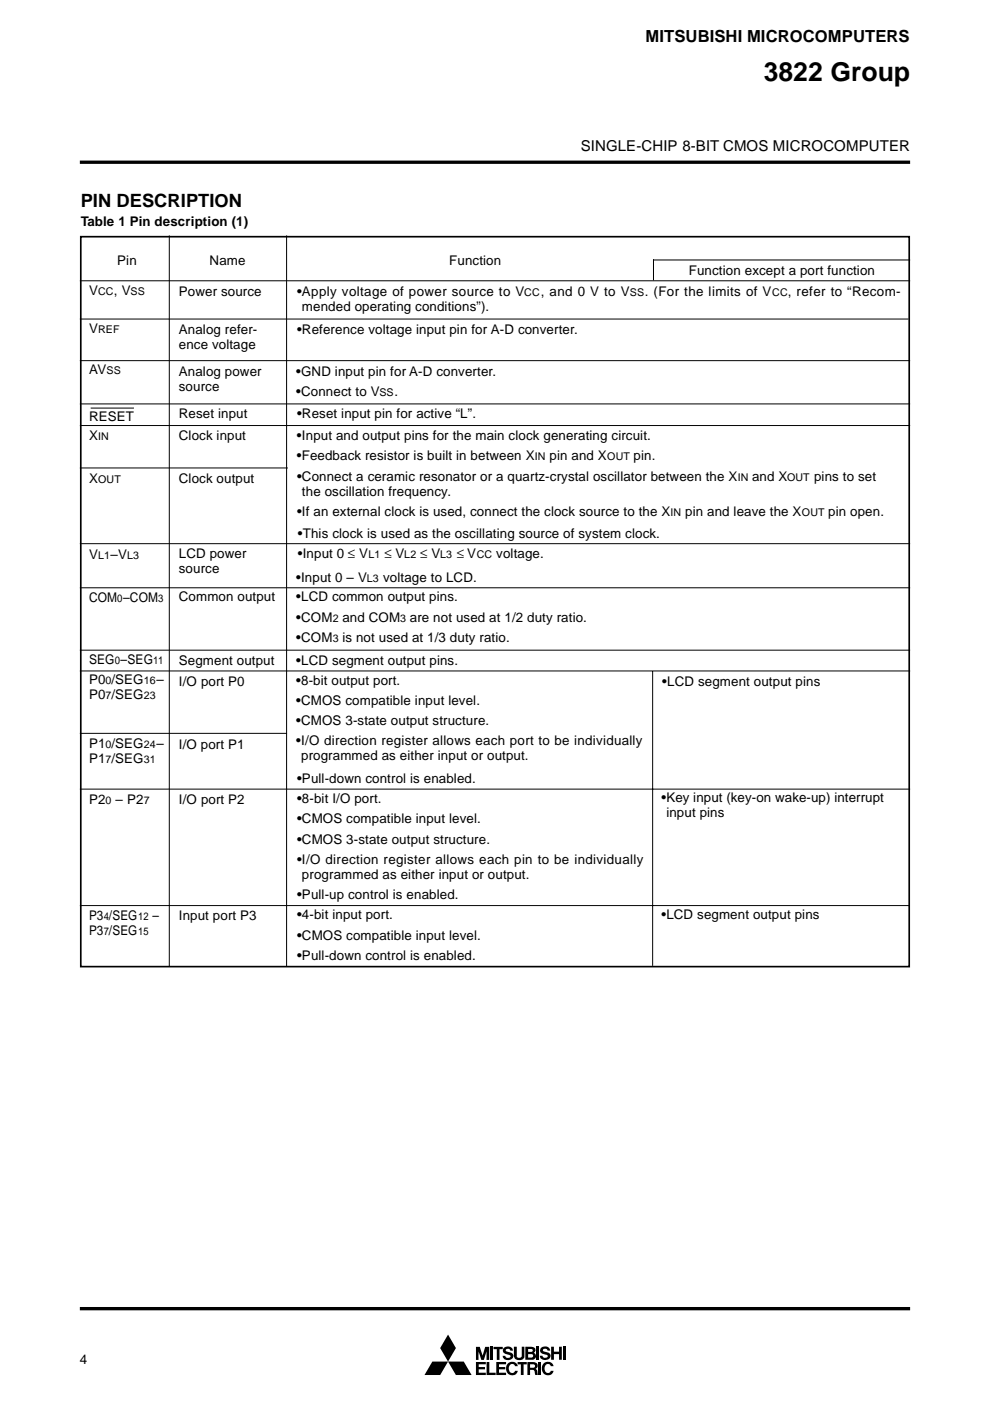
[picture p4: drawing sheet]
<svg xmlns="http://www.w3.org/2000/svg" width="210mm" height="297mm" viewBox="0 0 210 297" stroke-linecap="round" stroke-linejoin="round" font-family="sans-serif">
<defs><g id="words">
<text font-size="5.6" x="161.9" y="17.1">3822 Group</text>
<text font-size="3.9" x="17.1" y="43.9">PIN DESCRIPTION</text>
<text font-size="3.5" x="136.9" y="9">MITSUBISHI MICROCOMPUTERS</text>
<text font-size="3.2" x="123.1" y="31.9">SINGLE-CHIP 8-BIT CMOS MICROCOMPUTER</text>
<g font-size="2.8">
<text x="17.1" y="48">Table 1 Pin description (1)</text>
<text x="24.9" y="56.1">Pin</text>
<text x="44.4" y="56.1">Name</text>
<text x="95.2" y="56.1">Function</text>
<text x="146" y="58.2">Function except a port function</text>
<text x="18.9" y="62.6">V</text>
<text x="24.2" y="62.6">, V</text>
<text x="37.9" y="62.8">Power source</text>
<text x="63" y="62.8">•Apply voltage of power source to V</text>
<text x="64" y="66">mended operating conditions”).</text>
<text x="114.7" y="62.8">, and 0 V to V</text>
<text x="136.7" y="62.8">. (For the limits of V</text>
<text x="167" y="62.8">, refer to “Recom-</text>
<text x="18.9" y="70.6">V</text>
<text x="37.9" y="70.7">Analog refer-</text>
<text x="63" y="70.7">•Reference voltage input pin for A-D converter.</text>
<text x="37.9" y="73.9">ence voltage</text>
<text x="18.9" y="79.4">AV</text>
<text x="37.9" y="79.7">Analog power</text>
<text x="37.9" y="82.9">source</text>
<text x="62.8" y="79.7">•GND input pin for A-D converter.</text>
<text x="62.8" y="84">•Connect to V</text>
<text x="83.6" y="84">.</text>
<text x="18.9" y="89.3">RESET</text>
<text x="37.9" y="88.7">Reset input</text>
<text x="63" y="88.7">•Reset input pin for active “L”.</text>
<text x="18.9" y="93.3">X</text>
<text x="37.9" y="93.3">Clock input</text>
<text x="63" y="93.3">•Input and output pins for the main clock generating circuit.</text>
<text x="63" y="97.5">•Feedback resistor is built in between X</text>
<text x="63" y="102">•Connect a ceramic resonator or a quartz-crystal oscillator between the X</text>
<text x="116.5" y="97.5">pin and X</text>
<text x="134.3" y="97.5">pin.</text>
<text x="159.5" y="102">and X</text>
<text x="172.6" y="102">pins to set</text>
<text x="18.9" y="102.3">X</text>
<text x="37.9" y="102.3">Clock output</text>
<text x="64" y="105.1">the oscillation frequency.</text>
<text x="63" y="109.4">•If an external clock is used, connect the clock source to the X</text>
<text x="145.3" y="109.4">pin and leave the X</text>
<text x="175.6" y="109.4">pin open.</text>
<text x="18.9" y="118.5">V</text>
<text x="23.5" y="118.5">–V</text>
<text x="37.9" y="118.4">LCD power</text>
<text x="63.1" y="114.1">•This clock is used as the oscillating source of system clock.</text>
<text x="63.1" y="118.4">•Input 0 ≤ V</text>
<text x="81.5" y="118.4">≤ V</text>
<text x="89.1" y="118.4">≤ V</text>
<text x="96.8" y="118.4">≤ V</text>
<text x="105.2" y="118.4">voltage.</text>
<text x="37.9" y="121.5">source</text>
<text x="62.8" y="123.3">•Input 0 – V</text>
<text x="81.2" y="123.3">voltage to LCD.</text>
<text x="18.9" y="127.7">COM –COM</text>
<text x="37.9" y="127.4">Common output</text>
<text x="62.8" y="127.5">•LCD common output pins.</text>
<text x="62.8" y="131.9">•COM</text>
<text x="72.6" y="131.9">and COM</text>
<text x="86.9" y="131.9">are not used at 1/2 duty ratio.</text>
<text x="62.8" y="136.2">•COM</text>
<text x="72.6" y="136.2">is not used at 1/3 duty ratio.</text>
<text x="18.9" y="140.8">SEG –SEG</text>
<text x="37.9" y="140.9">Segment output</text>
<text x="62.8" y="140.9">•LCD segment output pins.</text>
<text x="18.9" y="145">P0 /SEG</text>
<text x="18.9" y="148.2">P0 /SEG</text>
<text x="33.2" y="145">–</text>
<text x="37.9" y="145.3">I/O port P0</text>
<text x="62.8" y="145.2">•8-bit output port.</text>
<text x="62.8" y="149.6">•CMOS compatible input level.</text>
<text x="140.4" y="145.5">•LCD segment output pins</text>
<text x="62.8" y="153.8">•CMOS 3-state output structure.</text>
<text x="18.9" y="158.6">P1 /SEG</text>
<text x="18.9" y="161.7">P1 /SEG</text>
<text x="33.2" y="158.6">–</text>
<text x="37.9" y="158.7">I/O port P1</text>
<text x="62.8" y="158">•I/O direction register allows each port to be individually</text>
<text x="63.9" y="161.2">programmed as either input or output.</text>
<text x="63" y="166">•Pull-down control is enabled.</text>
<text x="18.9" y="170.6">P2</text>
<text x="24.5" y="170.6">– P2</text>
<text x="37.9" y="170.6">I/O port P2</text>
<text x="63" y="170.2">•8-bit I/O port.</text>
<text x="140.2" y="170">•Key input (key-on wake-up) interrupt</text>
<text x="141.3" y="173.2">input pins</text>
<text x="63" y="174.4">•CMOS compatible input level.</text>
<text x="63" y="178.9">•CMOS 3-state output structure.</text>
<text x="63" y="183.1">•I/O direction register allows each pin to be individually</text>
<text x="63" y="190.7">•Pull-up control is enabled.</text>
<text x="64" y="186.3">programmed as either input or output.</text>
<text x="18.9" y="195.1">P3 /SEG</text>
<text x="32.3" y="195.1">–</text>
<text x="37.9" y="195.1">Input port P3</text>
<text x="63" y="194.9">•4-bit input port.</text>
<text x="140.2" y="194.9">•LCD segment output pins</text>
<text x="18.9" y="198.3">P3 /SEG</text>
<text x="63" y="199.3">•CMOS compatible input level.</text>
<text x="63" y="203.6">•Pull-down control is enabled.</text>
<text x="16.9" y="289.1">4</text>
</g>
<g font-size="2.3">
<text x="20.8" y="62.6">CC</text>
<text x="27.7" y="62.6">SS</text>
<text x="111.1" y="62.8">CC</text>
<text x="133.5" y="62.8">SS</text>
<text x="163.7" y="62.8">CC</text>
<text x="20.8" y="70.6">REF</text>
<text x="22.6" y="79.4">SS</text>
<text x="80.4" y="84">SS</text>
<text x="20.8" y="93.3">IN</text>
<text x="113.4" y="97.5">IN</text>
<text x="128.8" y="97.5">OUT</text>
<text x="156.5" y="102">IN</text>
<text x="166.9" y="102">OUT</text>
<text x="20.8" y="102.3">OUT</text>
<text x="142.2" y="109.4">IN</text>
<text x="170" y="109.4">OUT</text>
<text x="20.8" y="118.5">L1</text>
<text x="27" y="118.5">L3</text>
<text x="78.1" y="118.4">L1</text>
<text x="85.7" y="118.4">L2</text>
<text x="93.3" y="118.4">L3</text>
<text x="101.1" y="118.4">CC</text>
<text x="77.8" y="123.3">L3</text>
<text x="24.9" y="127.7">0</text>
<text x="33.5" y="127.7">3</text>
<text x="70.6" y="131.9">2</text>
<text x="84.8" y="131.9">3</text>
<text x="70.6" y="136.2">3</text>
<text x="24.3" y="140.8">0</text>
<text x="32.5" y="140.8">11</text>
<text x="22.4" y="145">0</text>
<text x="22.4" y="148.2">7</text>
<text x="30.5" y="145">16</text>
<text x="30.5" y="148.2">23</text>
<text x="22.4" y="158.6">0</text>
<text x="22.4" y="161.7">7</text>
<text x="30.5" y="158.6">24</text>
<text x="30.5" y="161.7">31</text>
<text x="22.4" y="170.6">0</text>
<text x="30.5" y="170.6">7</text>
<text x="22" y="195.1">4</text>
<text x="29.3" y="195.1">12</text>
<text x="22" y="198.3">7</text>
<text x="29.3" y="198.3">15</text>
</g>
</g></defs>
<g fill="#000">
<path d="M100.9 285.6h.8l.6 1.8 .6-1.8h.8v2.7h-.5v-1.7l-.6 1.7h-.6l-.5-1.7v1.7h-.6zM100.9 288.8h2.1v.5h-1.5v.5h1.3v.5h-1.3v.7h1.5v.5h-2.1zM103.2 288.8h.5v2.2h1.4v.5h-1.9zM103.9 285.6h.6v2.7h-.6zM104.6 285.6h2v.5h-.7v2.2h-.6v-2.2h-.7zM105.2 288.8h2.1v.5h-1.5v.5h1.3v.5h-1.3v.7h1.5v.5h-2.1zM106.8 285.8a1.14 1.14 0 0 1 2 .6h-.6a.47 .47 0 0 0-.5-.4 .47 .47 0 0 0-.4 .4l.4 .2a.89 .89 0 0 1 1 .4 .89 .89 0 0 1-.1 1 1.18 1.18 0 0 1-1.2 .4 1.18 1.18 0 0 1-.8-.9h.5a.55 .55 0 0 0 .6 .4 .55 .55 0 0 0 .5-.5l-.3-.2a1.03 1.03 0 0 1-1.2-1.2zM109 285.5h.6v2.1a.55 .55 0 0 0 .6 .3 .55 .55 0 0 0 .4-.6v-1.8h.6v2.2a1.16 1.16 0 0 1-1.2 .7 1.16 1.16 0 0 1-1-1zM107.8 289a1.21 1.21 0 0 1 2 .7h-.6a.69 .69 0 0 0-.8-.5 .69 .69 0 0 0-.5 .8 .73 .73 0 0 0 .3 1 .73 .73 0 0 0 1-.4h.6a1.3 1.3 0 0 1-1.7 .9 1.3 1.3 0 0 1-.8-1.7zM109.7 288.8h2v.5h-.7v2.2h-.6v-2.2h-.7zM111.4 285.5h1.1a.72 .72 0 0 1 .9 .4 .72 .72 0 0 1-.2 .9 .78 .78 0 0 1 .4 .8 .78 .78 0 0 1-.6 .7h-1.6zM111.8 288.8a2.48 2.48 0 0 1 2.1 .4l.1 .6-.4 .4 .3 .4 .1 .9h-.5a1.2 1.2 0 0 0-.5-1.1h-.6v1.1h-.6z"/>
<path d="M113.7 285.5h.6v2.8h-.6zM114.2 288.8h.5v2.7h-.5zM114.7 285.8a1.12 1.12 0 0 1 1.2-.3 1.12 1.12 0 0 1 .7 .9h-.5a.5 .5 0 0 0-.5-.4 .5 .5 0 0 0-.5 .4l.3 .2a1.26 1.26 0 0 1 1.3 .9 1.2 1.2 0 0 1-1.1 .9 1.2 1.2 0 0 1-1.2-1h.6a.56 .56 0 0 0 .6 .5 .56 .56 0 0 0 .5-.5l-.3-.2a1.33 1.33 0 0 1-1.3-.9zM115.3 289a1.22 1.22 0 0 1 2.1 .7h-.6a.69 .69 0 0 0-.9-.5 .69 .69 0 0 0-.4 .8 .73 .73 0 0 0 .3 1 .73 .73 0 0 0 1-.4h.6a1.3 1.3 0 0 1-1.7 .9 1.3 1.3 0 0 1-.8-1.7zM116.9 285.5h.5v1.1h1.1v-1.1h.6v2.8h-.6v-1.2h-1.1v1.2h-.5zM119.3 285.5h.6v2.8h-.6z"/>
</g>
<g fill="#fff">
<path d="M112 286h.8l.1 .4-.2 .2h-.7z"/>
<path d="M112.4 289.3h.4a.39 .39 0 0 1 .6 .2 .39 .39 0 0 1-.3 .5h-.7z"/>
<path d="M112 287.1h.7a.37 .37 0 0 1 .3 .4 .37 .37 0 0 1-.3 .3h-.7z"/>
</g>
<path d="M95 283l1.7 2.8-1.7 2.9h3.3l1.7 2.8h-3.3l-1.7-2.8-1.7 2.8h-3.3l1.7-2.8h3.3l-1.7-2.9z" fill="#000"/>
<path d="M16.9 34.4h176.1M16.9 277.5h176.1" fill="none" stroke="#000" stroke-width=".71" stroke-linecap="butt"/>
<g fill="none" stroke="#000" stroke-width=".21">
<path d="M16.9 59.5h176.1M35.9 49.9v155.1M60.8 49.9v155.1M138.5 55.1h54.5M138.6 55v4.4M16.9 76.5h176.1M16.9 67.6h175.7M16.9 85.6h176.1M16.9 90.2h176.1M16.9 99.2h44.1M19.2 86.5h9.2M16.9 115.3h176.1"/>
<path d="M16.9 124.6h176.1M16.9 137.8h176.1M16.9 142.3h176.1M16.9 155.5h44M138.4 142.3v62.5M16.9 167.3h176.1M16.9 192h175.9"/>
</g>
<path d="M17.1 50.2h175.7v154.7h-175.7z" fill="none" stroke="#000" stroke-width=".35"/>
<use href="#words"/>
</svg>
